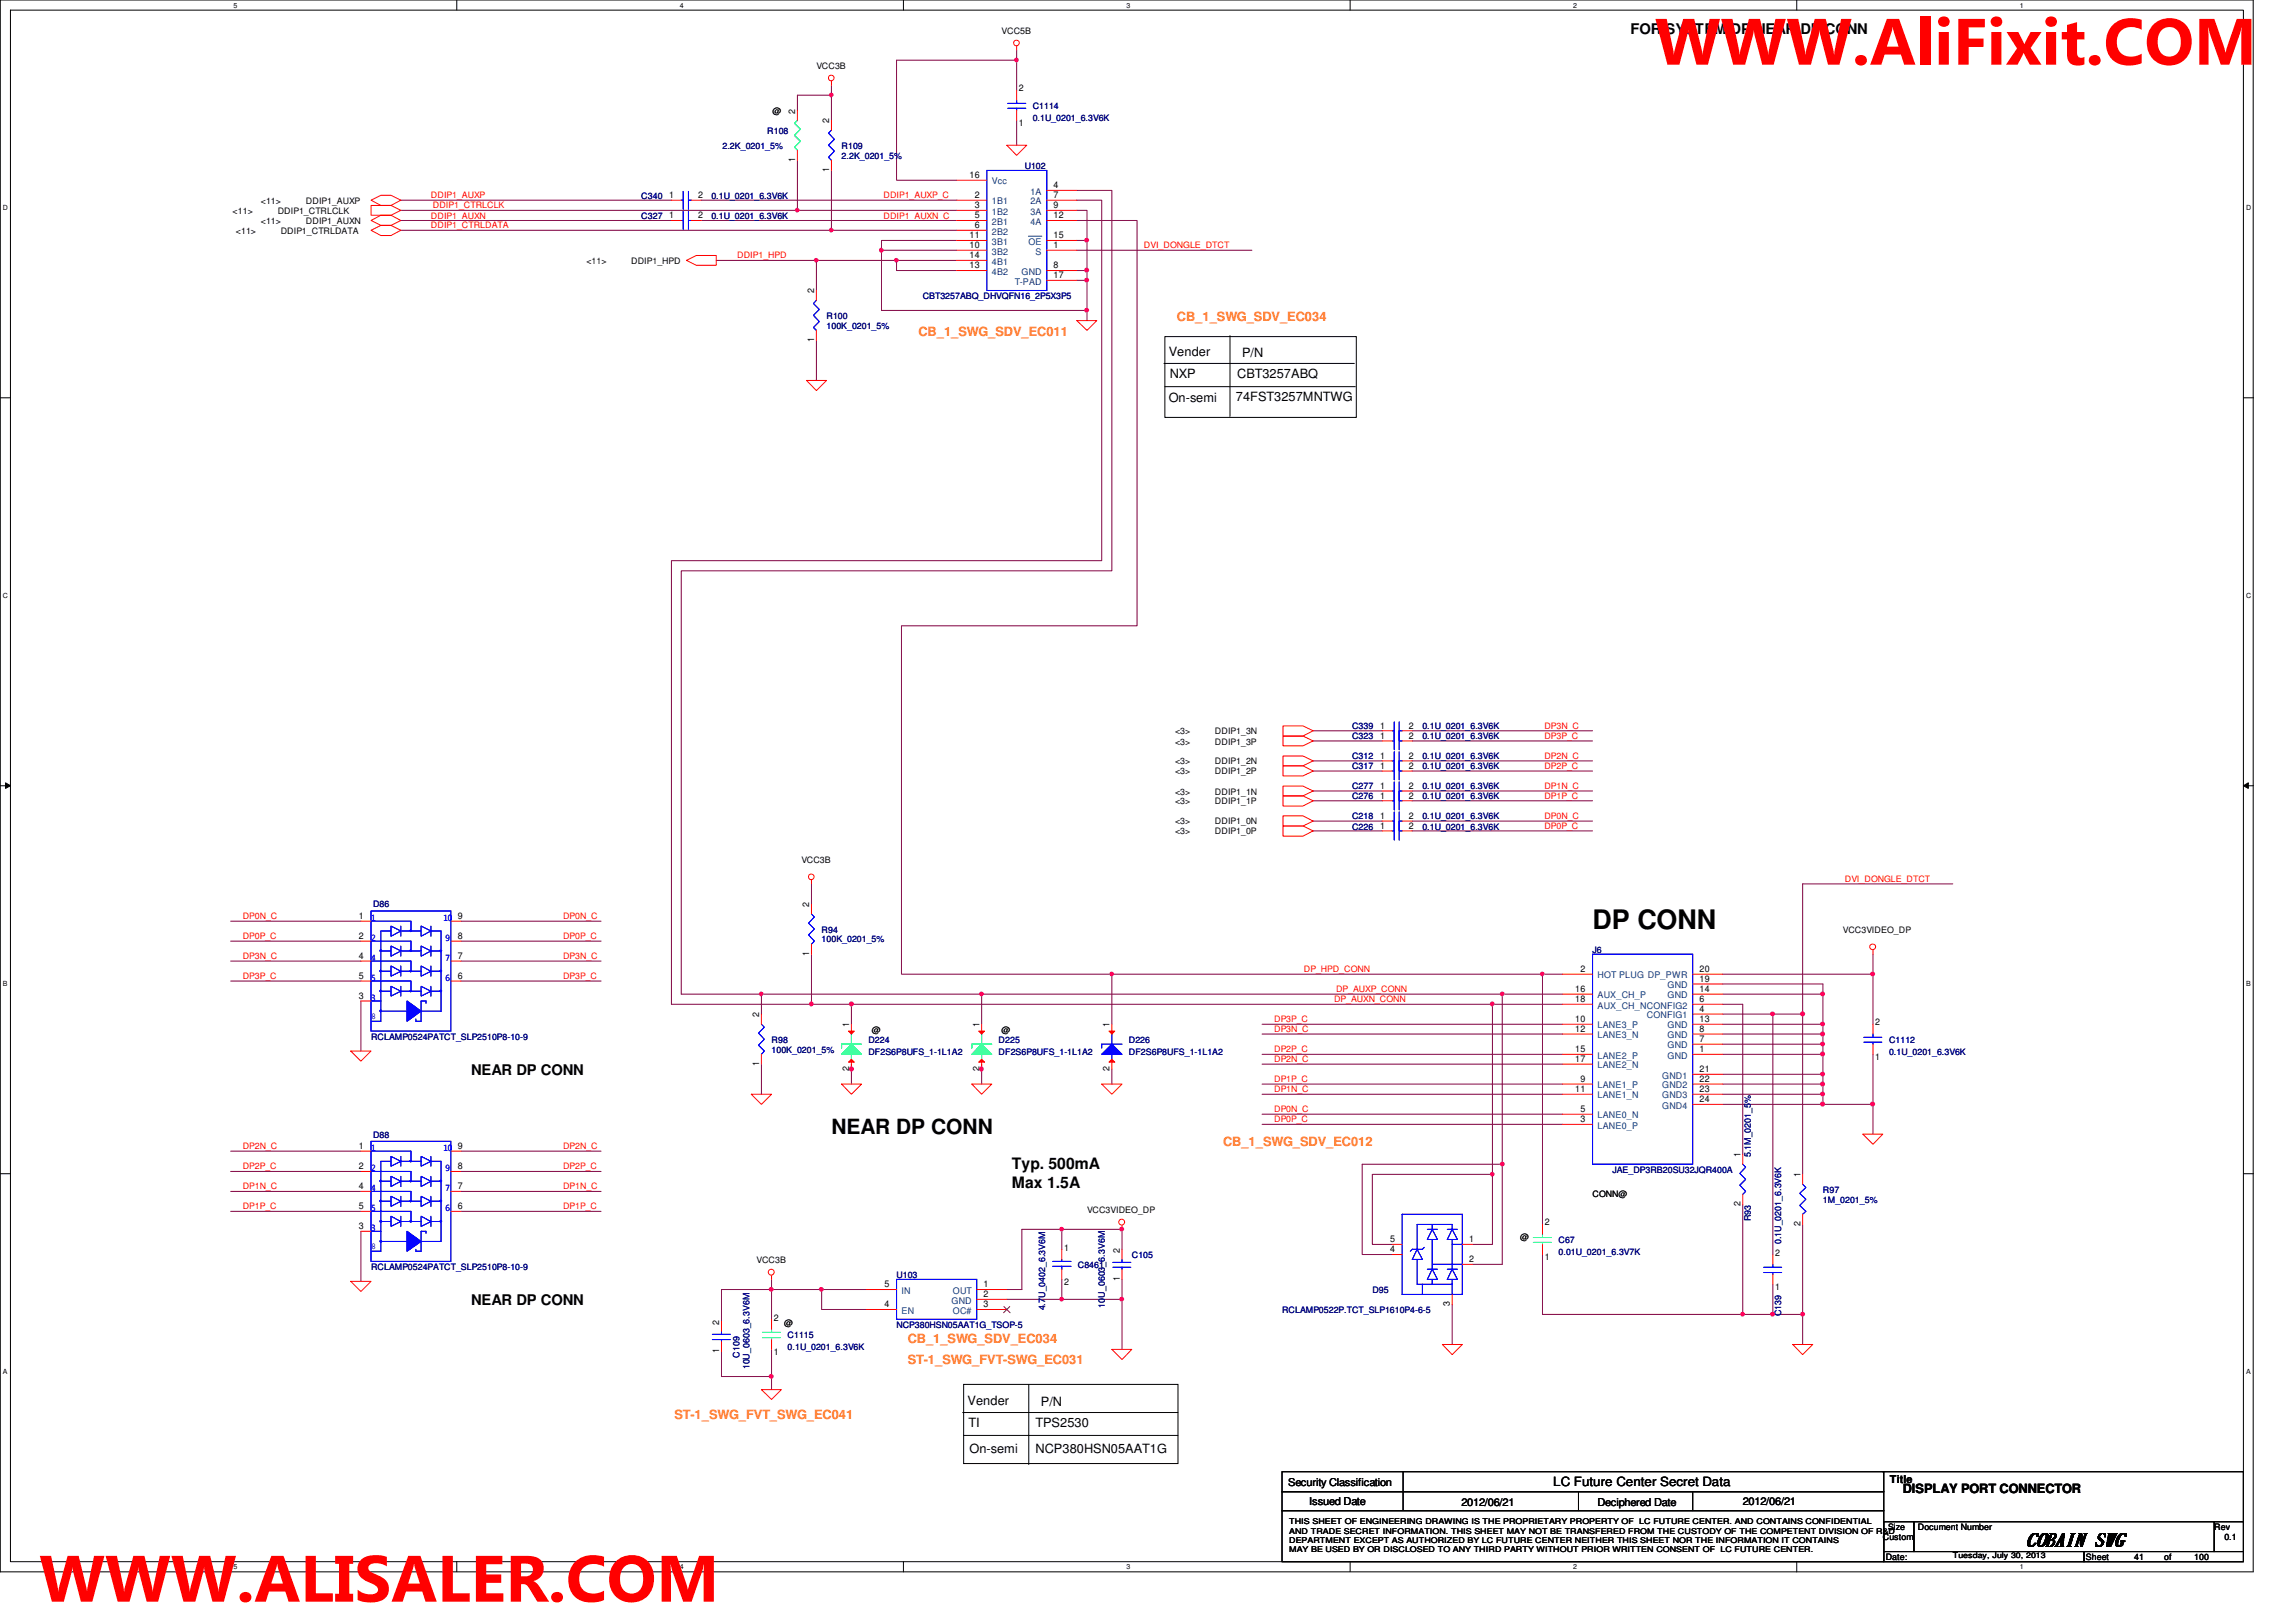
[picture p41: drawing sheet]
<svg xmlns="http://www.w3.org/2000/svg" width="297mm" height="210mm" viewBox="0 0 297 210" stroke-linecap="round" stroke-linejoin="round" font-family="sans-serif">
<defs><g id="words">
<g font-size="8.5" fill="#f00">
<text x="214.1" y="8.4">WWW.AliFixit.COM</text>
<text x="5.1" y="207.3">WWW.ALISALER.COM</text>
</g>
<text font-size="3.5" x="206" y="120.2">DP CONN</text>
<text font-size="2.7" x="107.6" y="146.7">NEAR DP CONN</text>
<text font-size="2.4" x="262.1" y="200">COBAIN SWG</text>
<g font-size="2">
<text x="130.9" y="151.3">Typ. 500mA</text>
<text x="130.9" y="153.8">Max 1.5A</text>
</g>
<g font-size="1.9">
<text x="210.9" y="4.4">FOR SYSTEM DP NEAR DP CONN</text>
<text x="61" y="139.1">NEAR DP CONN</text>
<text x="61" y="168.9">NEAR DP CONN</text>
</g>
<g font-size="1.7" fill="#ff8000">
<text x="152.3" y="41.6">CB_1_SWG_SDV_EC034</text>
<text x="118.8" y="43.5">CB_1_SWG_SDV_EC011</text>
<text x="158.2" y="148.3">CB_1_SWG_SDV_EC012</text>
<text x="117.4" y="173.8">CB_1_SWG_SDV_EC034</text>
<text x="117.4" y="176.5">ST-1_SWG_FVT-SWG_EC031</text>
<text x="87.2" y="183.7">ST-1_SWG_FVT_SWG_EC041</text>
</g>
<g font-size="1.7">
<text x="151.2" y="46.1">Vender</text>
<text x="160.7" y="46.2">P/N</text>
<text x="151.2" y="52">On-semi</text>
<text x="151.3" y="48.9">NXP</text>
<text x="159.9" y="51.9">74FST3257MNTWG</text>
<text x="160.1" y="48.9">CBT3257ABQ</text>
<text x="125.2" y="181.8">Vender</text>
<text x="125.3" y="184.7">TI</text>
<text x="134" y="184.7">TPS2530</text>
<text x="134.7" y="181.9">P/N</text>
<text x="125.4" y="188">On-semi</text>
<text x="134" y="188">NCP380HSN05AAT1G</text>
<text x="201" y="192.3">LC Future Center Secret Data</text>
<text x="246.2" y="193.3">DISPLAY PORT CONNECTOR</text>
</g>
<g font-size="1.4">
<text x="244.5" y="191.9">Title</text>
<text x="166.7" y="192.3">Security Classification</text>
<text x="169.4" y="194.7">Issued Date</text>
<text x="189.1" y="194.9">2012/06/21</text>
<text x="206.7" y="194.9">Deciphered Date</text>
<text x="225.5" y="194.7">2012/06/21</text>
</g>
<g font-size="1.2">
<text x="131.8" y="11.8">2</text>
<text x="102.9" y="14.7" transform="rotate(-90 102.9 14.7)">2</text>
<text x="107.3" y="16" transform="rotate(-90 107.3 16)">2</text>
<text x="131.8" y="16.3">1</text>
<text x="102.9" y="21" transform="rotate(-90 102.9 21)">1</text>
<text x="107.3" y="22.3" transform="rotate(-90 107.3 22.3)">1</text>
<text x="125.4" y="23">16</text>
<text x="86.6" y="25.6">1</text>
<text x="86.6" y="28.2">1</text>
<text x="90.3" y="25.6">2</text>
<text x="90.3" y="28.2">2</text>
<text x="126.1" y="25.6">2</text>
<text x="126.1" y="26.9">3</text>
<text x="126.1" y="28.2">5</text>
<text x="126.1" y="29.5">6</text>
<text x="136.3" y="24.3">4</text>
<text x="136.3" y="25.6">7</text>
<text x="136.3" y="26.9">9</text>
<text x="136.3" y="28.2">12</text>
<text x="125.4" y="32.1">10</text>
<text x="125.4" y="30.8">11</text>
<text x="125.4" y="34.7">13</text>
<text x="125.4" y="33.4">14</text>
<text x="136.3" y="30.8">15</text>
<text x="136.3" y="32.1">1</text>
<text x="136.3" y="34.7">8</text>
<text x="136.3" y="36">17</text>
<text x="105.3" y="38" transform="rotate(-90 105.3 38)">2</text>
<text x="105.3" y="44.3" transform="rotate(-90 105.3 44.3)">1</text>
<text x="178.6" y="94.3">1</text>
<text x="178.6" y="95.6">1</text>
<text x="182.3" y="94.3">2</text>
<text x="182.3" y="95.6">2</text>
<text x="178.6" y="99.5">1</text>
<text x="178.6" y="98.2">1</text>
<text x="182.3" y="99.5">2</text>
<text x="182.3" y="98.2">2</text>
<text x="178.6" y="102.1">1</text>
<text x="178.6" y="103.3">1</text>
<text x="178.6" y="107.2">1</text>
<text x="178.6" y="106">1</text>
<text x="182.3" y="102.1">2</text>
<text x="182.3" y="103.3">2</text>
<text x="182.3" y="107.2">2</text>
<text x="182.3" y="106">2</text>
<text x="46.4" y="118.9">1</text>
<text x="59.2" y="118.9">9</text>
<text x="104.7" y="117.4" transform="rotate(-90 104.7 117.4)">2</text>
<text x="46.4" y="124.1">4</text>
<text x="46.4" y="121.5">2</text>
<text x="59.2" y="124.1">7</text>
<text x="59.2" y="121.5">8</text>
<text x="104.7" y="123.7" transform="rotate(-90 104.7 123.7)">1</text>
<text x="204.5" y="125.8">2</text>
<text x="219.9" y="125.8">20</text>
<text x="46.4" y="126.7">5</text>
<text x="46.4" y="129.2">3</text>
<text x="59.2" y="126.7">6</text>
<text x="98.2" y="131.7" transform="rotate(-90 98.2 131.7)">2</text>
<text x="203.8" y="129.7">18</text>
<text x="203.8" y="128.4">16</text>
<text x="219.9" y="127">19</text>
<text x="219.9" y="128.4">14</text>
<text x="219.9" y="129.7">6</text>
<text x="219.9" y="130.9">4</text>
<text x="98.2" y="138" transform="rotate(-90 98.2 138)">1</text>
<text x="109.9" y="132.9" transform="rotate(-90 109.9 132.9)">1</text>
<text x="126.7" y="132.9" transform="rotate(-90 126.7 132.9)">1</text>
<text x="143.5" y="132.9" transform="rotate(-90 143.5 132.9)">1</text>
<text x="203.8" y="137.4">17</text>
<text x="203.8" y="136.1">15</text>
<text x="203.8" y="133.5">12</text>
<text x="203.8" y="132.2">10</text>
<text x="219.9" y="132.2">13</text>
<text x="219.9" y="133.5">8</text>
<text x="219.9" y="134.8">7</text>
<text x="219.9" y="136.1">1</text>
<text x="242.6" y="137.1">1</text>
<text x="242.6" y="132.7">2</text>
<text x="109.9" y="138.6" transform="rotate(-90 109.9 138.6)">2</text>
<text x="126.7" y="138.6" transform="rotate(-90 126.7 138.6)">2</text>
<text x="143.5" y="138.6" transform="rotate(-90 143.5 138.6)">2</text>
<text x="203.8" y="141.3">11</text>
<text x="204.5" y="140">9</text>
<text x="204.5" y="143.9">5</text>
<text x="219.9" y="142.6">24</text>
<text x="219.9" y="141.3">23</text>
<text x="219.9" y="140">22</text>
<text x="219.9" y="138.7">21</text>
<text x="46.4" y="148.7">1</text>
<text x="59.2" y="148.7">9</text>
<text x="204.5" y="145.2">3</text>
<text x="225.2" y="149.8" transform="rotate(-90 225.2 149.8)">1</text>
<text x="46.4" y="153.9">4</text>
<text x="46.4" y="151.3">2</text>
<text x="59.2" y="153.9">7</text>
<text x="59.2" y="151.3">8</text>
<text x="232.9" y="152.4" transform="rotate(-90 232.9 152.4)">1</text>
<text x="46.4" y="156.5">5</text>
<text x="46.4" y="159">3</text>
<text x="59.2" y="156.5">6</text>
<text x="137.7" y="161.8">1</text>
<text x="179.8" y="160.7">5</text>
<text x="190.1" y="160.7">1</text>
<text x="199.9" y="158.6">2</text>
<text x="225.2" y="156.1" transform="rotate(-90 225.2 156.1)">2</text>
<text x="232.9" y="158.7" transform="rotate(-90 232.9 158.7)">2</text>
<text x="114.4" y="166.6">5</text>
<text x="127.3" y="167.9">2</text>
<text x="127.3" y="166.6">1</text>
<text x="137.7" y="166.2">2</text>
<text x="144.9" y="165.8" transform="rotate(-90 144.9 165.8)">1</text>
<text x="144.9" y="162.1" transform="rotate(-90 144.9 162.1)">2</text>
<text x="179.8" y="162.1">4</text>
<text x="190.1" y="163.3">2</text>
<text x="199.9" y="163">1</text>
<text x="229.7" y="166.9">1</text>
<text x="229.7" y="162.5">2</text>
<text x="93" y="171.4" transform="rotate(-90 93 171.4)">2</text>
<text x="100.1" y="170.9">2</text>
<text x="114.4" y="169.2">4</text>
<text x="127.3" y="169.2">3</text>
<text x="187.6" y="169" transform="rotate(-90 187.6 169)">3</text>
<text x="93" y="175.1" transform="rotate(-90 93 175.1)">1</text>
<text x="100.1" y="175.3">1</text>
</g>
<g font-size="1.2" fill="#004080">
<text x="128.3" y="23.9">Vcc</text>
<text x="128.3" y="26.5">1B1</text>
<text x="128.3" y="27.8">1B2</text>
<text x="128.3" y="29.1">2B1</text>
<text x="133.3" y="25.2">1A</text>
<text x="133.3" y="26.5">2A</text>
<text x="133.3" y="27.8">3A</text>
<text x="133.3" y="29.1">4A</text>
<text x="128.3" y="30.4">2B2</text>
<text x="128.3" y="32.9">3B2</text>
<text x="128.3" y="31.7">3B1</text>
<text x="128.3" y="35.6">4B2</text>
<text x="128.3" y="34.2">4B1</text>
<text x="132.2" y="35.6">GND</text>
<text x="133.1" y="31.7">OE</text>
<text x="134" y="32.9">S</text>
<text x="131.3" y="36.8">T-PAD</text>
<text x="206.7" y="130.5">AUX_CH_NCONFIG2</text>
<text x="206.7" y="129.2">AUX_CH_P</text>
<text x="206.7" y="126.6">HOT PLUG DP_PWR</text>
<text x="213.1" y="131.8">CONFIG1</text>
<text x="215.7" y="127.9">GND</text>
<text x="215.7" y="129.2">GND</text>
<text x="206.7" y="137">LANE2_P</text>
<text x="206.7" y="134.4">LANE3_N</text>
<text x="206.7" y="133.1">LANE3_P</text>
<text x="215.7" y="133.1">GND</text>
<text x="215.7" y="134.4">GND</text>
<text x="215.7" y="135.7">GND</text>
<text x="215.7" y="137">GND</text>
<text x="206.7" y="138.3">LANE2_N</text>
<text x="206.7" y="142.2">LANE1_N</text>
<text x="206.7" y="140.8">LANE1_P</text>
<text x="215" y="143.5">GND4</text>
<text x="215" y="142.2">GND3</text>
<text x="215" y="140.8">GND2</text>
<text x="215" y="139.6">GND1</text>
<text x="206.7" y="144.7">LANE0_N</text>
<text x="206.7" y="146">LANE0_P</text>
<text x="116.6" y="167.4">IN</text>
<text x="123.3" y="167.4">OUT</text>
<text x="116.6" y="170">EN</text>
<text x="123.1" y="168.7">GND</text>
<text x="123.3" y="170">OC#</text>
</g>
<g font-size="1.1">
<text x="129.6" y="4.4">VCC5B</text>
<text x="105.6" y="8.9">VCC3B</text>
<text x="99.9" y="14.7">@</text>
<text x="30.1" y="27.7">&lt;11&gt;</text>
<text x="33.7" y="26.4">&lt;11&gt;</text>
<text x="33.7" y="29">&lt;11&gt;</text>
<text x="35.9" y="27.7">DDIP1_CTRLCLK</text>
<text x="39.6" y="26.4">DDIP1_AUXP</text>
<text x="39.6" y="29">DDIP1_AUXN</text>
<text x="30.5" y="30.3">&lt;11&gt;</text>
<text x="36.3" y="30.3">DDIP1_CTRLDATA</text>
<text x="75.9" y="34.2">&lt;11&gt;</text>
<text x="81.7" y="34.2">DDIP1_HPD</text>
<text x="152" y="95">&lt;3&gt;</text>
<text x="157.2" y="95">DDIP1_3N</text>
<text x="152" y="96.4">&lt;3&gt;</text>
<text x="152" y="100.2">&lt;3&gt;</text>
<text x="152" y="98.9">&lt;3&gt;</text>
<text x="157.2" y="96.4">DDIP1_3P</text>
<text x="157.2" y="100.2">DDIP1_2P</text>
<text x="157.2" y="98.9">DDIP1_2N</text>
<text x="152" y="104.1">&lt;3&gt;</text>
<text x="152" y="102.8">&lt;3&gt;</text>
<text x="152" y="108">&lt;3&gt;</text>
<text x="152" y="106.7">&lt;3&gt;</text>
<text x="157.2" y="104.1">DDIP1_1P</text>
<text x="157.2" y="102.8">DDIP1_1N</text>
<text x="157.2" y="108">DDIP1_0P</text>
<text x="157.2" y="106.7">DDIP1_0N</text>
<text x="103.7" y="111.6">VCC3B</text>
<text x="238.4" y="120.7">VCC3VIDEO_DP</text>
<text x="112.8" y="133.6">@</text>
<text x="129.6" y="133.6">@</text>
<text x="206" y="154.9">CONN@</text>
<text x="140.6" y="157">VCC3VIDEO_DP</text>
<text x="196.7" y="160.4">@</text>
<text x="97.9" y="163.4">VCC3B</text>
<text x="101.5" y="171.6">@</text>
<text x="243.6" y="199.3">Custom</text>
<text x="244" y="201.9">Date:</text>
<text x="244.3" y="198">Size</text>
<text x="248.1" y="198">Document Number</text>
<text x="269.9" y="201.9">Sheet</text>
<text x="276.1" y="201.9">41</text>
<text x="280" y="201.9">of</text>
<text x="283.9" y="201.9">100</text>
<text x="286.5" y="198">Rev</text>
<text x="287.8" y="199.3">0.1</text>
</g>
<g font-size="1.1" fill="#000080">
<text x="99.3" y="17.3">R108</text>
<text x="133.6" y="14.1">C1114</text>
<text x="133.6" y="15.6">0.1U_0201_6.3V6K</text>
<text x="93.5" y="19.3">2.2K_0201_5%</text>
<text x="108.9" y="19.3">R109</text>
<text x="108.9" y="20.5">2.2K_0201_5%</text>
<text x="132.6" y="21.8">U102</text>
<text x="83" y="25.7">C340</text>
<text x="83" y="28.3">C327</text>
<text x="92" y="25.7">0.1U_0201_6.3V6K</text>
<text x="92" y="28.3">0.1U_0201_6.3V6K</text>
<text x="106.9" y="41.3">R100</text>
<text x="119.4" y="38.7">CBT3257ABQ_DHVQFN16_2P5X3P5</text>
<text x="106.9" y="42.6">100K_0201_5%</text>
<text x="174.9" y="94.4">C339</text>
<text x="174.9" y="95.7">C323</text>
<text x="184" y="94.4">0.1U_0201_6.3V6K</text>
<text x="184" y="95.7">0.1U_0201_6.3V6K</text>
<text x="174.9" y="99.6">C317</text>
<text x="174.9" y="98.3">C312</text>
<text x="184" y="99.6">0.1U_0201_6.3V6K</text>
<text x="184" y="98.3">0.1U_0201_6.3V6K</text>
<text x="174.9" y="102.2">C277</text>
<text x="174.9" y="103.5">C276</text>
<text x="174.9" y="107.4">C226</text>
<text x="174.9" y="106">C218</text>
<text x="184" y="102.2">0.1U_0201_6.3V6K</text>
<text x="184" y="103.5">0.1U_0201_6.3V6K</text>
<text x="184" y="107.4">0.1U_0201_6.3V6K</text>
<text x="184" y="106">0.1U_0201_6.3V6K</text>
<text x="48.3" y="117.4">D86</text>
<text x="106.3" y="120.7">R94</text>
<text x="106.3" y="122">100K_0201_5%</text>
<text x="206" y="123.3">J6</text>
<text x="48" y="134.5">RCLAMP0524PATCT_SLP2510P8-10-9</text>
<text x="99.8" y="134.9">R98</text>
<text x="99.8" y="136.2">100K_0201_5%</text>
<text x="112.3" y="134.9">D224</text>
<text x="112.3" y="136.5">DF2S6P8UFS_1-1L1A2</text>
<text x="129.2" y="134.9">D225</text>
<text x="129.2" y="136.5">DF2S6P8UFS_1-1L1A2</text>
<text x="146" y="134.9">D226</text>
<text x="146" y="136.5">DF2S6P8UFS_1-1L1A2</text>
<text x="244.4" y="134.9">C1112</text>
<text x="244.4" y="136.5">0.1U_0201_6.3V6K</text>
<text x="48.3" y="147.2">D88</text>
<text x="226.5" y="149.8" transform="rotate(-90 226.5 149.8)">5.1M_0201_5%</text>
<text x="208.6" y="151.8">JAE_DP3RB20SU32JQR400A</text>
<text x="235.8" y="154.3">R97</text>
<text x="235.8" y="155.7">1M_0201_5%</text>
<text x="201.6" y="160.8">C67</text>
<text x="226.5" y="158.1" transform="rotate(-90 226.5 158.1)">R93</text>
<text x="230.4" y="161" transform="rotate(-90 230.4 161)">0.1U_0201_6.3V6K</text>
<text x="48" y="164.3">RCLAMP0524PATCT_SLP2510P8-10-9</text>
<text x="116" y="165.4">U103</text>
<text x="139.4" y="164.1">C8461</text>
<text x="146.4" y="162.8">C105</text>
<text x="177.5" y="167.3">D95</text>
<text x="201.6" y="162.4">0.01U_0201_6.3V7K</text>
<text x="101.9" y="173.1">C1115</text>
<text x="116" y="171.8">NCP380HSN05AAT1G_TSOP-5</text>
<text x="135.2" y="169.6" transform="rotate(-90 135.2 169.6)">4.7U_0402_6.3V6M</text>
<text x="143" y="169.2" transform="rotate(-90 143 169.2)">10U_0603_6.3V6M</text>
<text x="165.9" y="169.9">RCLAMP0522P.TCT_SLP1610P4-6-5</text>
<text x="230.4" y="170.3" transform="rotate(-90 230.4 170.3)">C139</text>
<text x="95.7" y="175.7" transform="rotate(-90 95.7 175.7)">C109</text>
<text x="97" y="177.2" transform="rotate(-90 97 177.2)">10U_0603_6.3V6M</text>
<text x="101.9" y="174.7">0.1U_0201_6.3V6K</text>
</g>
<g font-size="1.1" fill="#f00">
<text x="55.7" y="25.7">DDIP1_AUXP</text>
<text x="55.7" y="28.3">DDIP1_AUXN</text>
<text x="55.7" y="29.5">DDIP1_CTRLDATA</text>
<text x="56" y="27">DDIP1_CTRLCLK</text>
<text x="114.3" y="25.7">DDIP1_AUXP_C</text>
<text x="114.3" y="28.3">DDIP1_AUXN_C</text>
<text x="95.4" y="33.4">DDIP1_HPD</text>
<text x="148" y="32.1">DVI_DONGLE_DTCT</text>
<text x="199.8" y="94.3">DP3N_C</text>
<text x="199.8" y="95.6">DP3P_C</text>
<text x="199.8" y="98.2">DP2N_C</text>
<text x="199.8" y="99.5">DP2P_C</text>
<text x="199.8" y="102.1">DP1N_C</text>
<text x="199.8" y="103.4">DP1P_C</text>
<text x="199.8" y="106">DP0N_C</text>
<text x="199.8" y="107.3">DP0P_C</text>
<text x="31.4" y="119">DP0N_C</text>
<text x="72.9" y="119">DP0N_C</text>
<text x="238.7" y="114.1">DVI_DONGLE_DTCT</text>
<text x="31.4" y="124.1">DP3N_C</text>
<text x="31.4" y="121.5">DP0P_C</text>
<text x="72.9" y="124.1">DP3N_C</text>
<text x="72.9" y="121.5">DP0P_C</text>
<text x="168.7" y="125.8">DP_HPD_CONN</text>
<text x="31.4" y="126.7">DP3P_C</text>
<text x="72.9" y="126.7">DP3P_C</text>
<text x="172.6" y="129.7">DP_AUXN_CONN</text>
<text x="172.8" y="128.4">DP_AUXP_CONN</text>
<text x="164.8" y="136.2">DP2P_C</text>
<text x="164.8" y="137.5">DP2N_C</text>
<text x="164.8" y="133.6">DP3N_C</text>
<text x="164.8" y="132.3">DP3P_C</text>
<text x="164.8" y="143.9">DP0N_C</text>
<text x="164.8" y="140">DP1P_C</text>
<text x="164.8" y="141.4">DP1N_C</text>
<text x="31.4" y="148.7">DP2N_C</text>
<text x="72.9" y="148.7">DP2N_C</text>
<text x="164.8" y="145.2">DP0P_C</text>
<text x="31.4" y="153.9">DP1N_C</text>
<text x="31.4" y="151.3">DP2P_C</text>
<text x="72.9" y="153.9">DP1N_C</text>
<text x="72.9" y="151.3">DP2P_C</text>
<text x="31.4" y="156.5">DP1P_C</text>
<text x="72.9" y="156.5">DP1P_C</text>
</g>
<g font-size="1.1" fill="#00f">
<text x="48" y="119.2">1</text>
<text x="57.4" y="119.2">10</text>
<text x="48" y="124.3">4</text>
<text x="48" y="121.8">2</text>
<text x="57.7" y="124.3">7</text>
<text x="57.7" y="121.8">9</text>
<text x="48" y="131.8">8</text>
<text x="48" y="127">5</text>
<text x="48" y="129.5">3</text>
<text x="57.7" y="127">6</text>
<text x="48" y="149">1</text>
<text x="57.4" y="149">10</text>
<text x="48" y="154.1">4</text>
<text x="48" y="151.6">2</text>
<text x="57.7" y="154.1">7</text>
<text x="57.7" y="151.6">9</text>
<text x="48" y="161.6">8</text>
<text x="48" y="156.7">5</text>
<text x="48" y="159.3">3</text>
<text x="57.7" y="156.7">6</text>
</g>
<g font-size="1">
<text x="166.8" y="197.3">THIS SHEET OF ENGINEERING DRAWING IS THE PROPRIETARY PROPERTY OF LC FUTURE CENTER. AND CONTAINS CONFIDENTIAL</text>
<text x="166.8" y="198.5">AND TRADE SECRET INFORMATION. THIS SHEET MAY NOT BE TRANSFERED FROM THE CUSTODY OF THE COMPETENT DIVISION OF R&amp;D</text>
<text x="166.8" y="199.6">DEPARTMENT EXCEPT AS AUTHORIZED BY LC FUTURE CENTER NEITHER THIS SHEET NOR THE INFORMATION IT CONTAINS</text>
<text x="166.8" y="200.8">MAY BE USED BY OR DISCLOSED TO ANY THIRD PARTY WITHOUT PRIOR WRITTEN CONSENT OF LC FUTURE CENTER.</text>
<text x="252.6" y="201.7">Tuesday, July 30, 2013</text>
</g>
<g font-size=".9">
<text x="30.2" y="1">5</text>
<text x="88" y="1">4</text>
<text x="145.8" y="1">3</text>
<text x="203.5" y="1">2</text>
<text x="261.3" y="1">1</text>
<text x=".4" y="27.2">D</text>
<text x="290.6" y="27.2">D</text>
<text x=".4" y="77.3">C</text>
<text x="290.6" y="77.3">C</text>
<text x=".4" y="127.6">B</text>
<text x="290.6" y="127.6">B</text>
<text x=".4" y="177.8">A</text>
<text x="290.6" y="177.8">A</text>
<text x="30.2" y="203.1">5</text>
<text x="88" y="203.1">4</text>
<text x="145.8" y="203.1">3</text>
<text x="203.5" y="203.1">2</text>
<text x="261.3" y="203.1">1</text>
</g>
</g></defs>
<path d="M0 0h291.5v203.4h-291.5zM1.4 1.3h288.8v200.8h-288.8z" fill="none" stroke="#000" stroke-width=".13"/>
<g fill="#fff">
<path d="M30.2 .2h.5v1h-.5z"/>
<path d="M30.2 202.3h.5v1h-.5z"/>
</g>
<path d="M59.1 0v1.3M59.1 202.1v1.3" fill="none" stroke="#000" stroke-width=".13"/>
<g fill="#fff">
<path d="M88 .2h.5v1h-.5z"/>
<path d="M88 202.3h.5v1h-.5z"/>
</g>
<path d="M116.9 0v1.3M116.9 202.1v1.3" fill="none" stroke="#000" stroke-width=".13"/>
<g fill="#fff">
<path d="M145.7 .2h.6v1h-.6z"/>
<path d="M145.7 202.3h.6v1h-.6z"/>
</g>
<path d="M174.7 0v1.3M174.7 202.1v1.3" fill="none" stroke="#000" stroke-width=".13"/>
<g fill="#fff">
<path d="M203.5 .2h.5v1h-.5z"/>
<path d="M203.5 202.3h.5v1h-.5z"/>
</g>
<path d="M232.4 0v1.3M232.4 202.1v1.3" fill="none" stroke="#000" stroke-width=".13"/>
<g fill="#fff">
<path d="M261.3 .2h.5v1h-.5z"/>
<path d="M261.3 202.3h.5v1h-.5z"/>
<path d="M.4 26.4h.6v1h-.6z"/>
<path d="M290.6 26.4h.6v1h-.6z"/>
<path d="M.4 76.5h.6v1.1h-.6z"/>
<path d="M290.6 76.5h.6v1.1h-.6z"/>
</g>
<path d="M0 51.5h1.4M290.2 51.5h1.3" fill="none" stroke="#000" stroke-width=".13"/>
<g fill="#fff">
<path d="M.4 126.7h.6v1.1h-.6z"/>
<path d="M290.6 126.7h.6v1.1h-.6z"/>
</g>
<path d="M0 101.7h1.4M.7 101.3l.7 .4-.7 .3zM290.2 101.7h1.3M290.2 101.7l.7-.4v.7z" fill="none" stroke="#000" stroke-width=".13"/>
<path d="M.7 101.3l.7 .4-.7 .3zM290.2 101.7l.7-.4v.7z" fill="#000"/>
<g fill="#fff">
<path d="M.4 177h.5v1h-.5z"/>
<path d="M290.6 177h.5v1h-.5z"/>
</g>
<path d="M150.6 47h24.6M150.7 43.6h24.8v10.4h-24.8zM150.7 50h24.6M159.1 43.4v10.5M0 151.9h1.4M290.2 151.9h1.3M124.7 179.2h27.7v10.2h-27.7zM133.1 179.2v10.3M124.5 182.8h27.9M124.7 185.8h27.7" fill="none" stroke="#000" stroke-width=".13"/>
<path d="M199.6 126.1h2.5" fill="none" stroke="#800040" stroke-width=".13"/>
<path d="M199.4 125.9h.3l.1 .1-.1 .2-.2 .1-.1-.1z" fill-rule="evenodd" fill="#f0f"/>
<path d="M199.4 125.9h.3l.1 .1-.1 .2-.2 .1-.1-.1z" fill="none" stroke="#f0f" stroke-width=".13"/>
<path d="M105 114.4v2.6M88.1 128.7h10.4v2.5M98.5 137.7v3.9M105 123.5v6.5h-18.1M143.8 126.1h55.8M193.1 130h9M194.3 128.7h7.8M199.6 162.3v7.8" fill="none" stroke="#800040" stroke-width=".13"/>
<path d="M143.6 125.9h.4l.1 .1-.1 .2-.2 .1-.2-.1z" fill-rule="evenodd" fill="#f0f"/>
<path d="M143.6 125.9h.4l.1 .1-.1 .2-.2 .1-.2-.1z" fill="none" stroke="#f0f" stroke-width=".13"/>
<path d="M127 128.7h67.3M199.6 126.1v32.4M193.1 152h-15.6v9h2.6M187.9 168.8v5.2" fill="none" stroke="#800040" stroke-width=".13"/>
<path d="M192.9 151.8h.3l.1 .1-.1 .2-.2 .1-.1-.1z" fill-rule="evenodd" fill="#f0f"/>
<path d="M192.9 151.8h.3l.1 .1-.1 .2-.2 .1-.1-.1z" fill="none" stroke="#f0f" stroke-width=".13"/>
<path d="M193.1 152v9h-2.6M194.3 150.7h-18.1v11.6h3.9" fill="none" stroke="#800040" stroke-width=".13"/>
<circle cx="194.4" cy="150.6" r=".25" fill="#f0f"/>
<circle cx="194.4" cy="150.6" r=".25" fill="none" stroke="#f0f" stroke-width=".13"/>
<path d="M163.3 136.4h38.8M163.3 137.7h38.8M163.3 133.8h38.8M163.3 132.5h38.8M193.1 130v22M163.3 144.2h38.8M163.3 145.5h38.8M163.3 140.3h38.8M163.3 141.6h38.8M194.3 150.7v12.9h-3.8" fill="none" stroke="#800040" stroke-width=".13"/>
<path d="M192.9 129.7h.1l.3 .1-.1 .3-.2 .1-.1-.1z" fill-rule="evenodd" fill="#f0f"/>
<path d="M192.9 129.7h.1l.3 .1-.1 .3-.2 .1-.1-.1z" fill="none" stroke="#f0f" stroke-width=".13"/>
<path d="M194.3 128.7v22" fill="none" stroke="#800040" stroke-width=".13"/>
<circle cx="194.4" cy="128.6" r=".25" fill="#f0f"/>
<circle cx="194.4" cy="128.6" r=".25" fill="none" stroke="#f0f" stroke-width=".13"/>
<path d="M169.9 94.6h8.9M169.9 95.9h8.9M169.9 99.8h8.9M169.9 98.5h8.9M169.9 103.6h8.9M169.9 102.4h8.9M169.9 107.5h8.9M169.9 106.3h8.9M193.1 130h-83v2.5" fill="none" stroke="#800040" stroke-width=".13"/>
<circle cx="110.1" cy="129.9" r=".26" fill="#f0f"/>
<circle cx="110.1" cy="129.9" r=".26" fill="none" stroke="#f0f" stroke-width=".13"/>
<path d="M110.1 138.3v2" fill="none" stroke="#800040" stroke-width=".13"/>
<circle cx="110.1" cy="138.3" r=".26" fill="#f0f"/>
<circle cx="110.1" cy="138.3" r=".26" fill="none" stroke="#f0f" stroke-width=".13"/>
<path d="M105 130h5.1" fill="none" stroke="#800040" stroke-width=".13"/>
<path d="M104.8 129.7h.1l.3 .1-.1 .3-.2 .1-.1-.1z" fill-rule="evenodd" fill="#f0f"/>
<path d="M104.8 129.7h.1l.3 .1-.1 .3-.2 .1-.1-.1z" fill="none" stroke="#f0f" stroke-width=".13"/>
<path d="M127 138.3v2" fill="none" stroke="#800040" stroke-width=".13"/>
<path d="M126.8 138.2l.2-.1 .2 .1-.1 .3-.1 .1-.2-.1z" fill-rule="evenodd" fill="#f0f"/>
<path d="M126.8 138.2l.2-.1 .2 .1-.1 .3-.1 .1-.2-.1z" fill="none" stroke="#f0f" stroke-width=".13"/>
<path d="M127 128.7v3.8" fill="none" stroke="#800040" stroke-width=".13"/>
<path d="M126.8 128.5h.3l.1 .1-.1 .2-.1 .1-.2-.1z" fill-rule="evenodd" fill="#f0f"/>
<path d="M126.8 128.5h.3l.1 .1-.1 .2-.1 .1-.2-.1z" fill="none" stroke="#f0f" stroke-width=".13"/>
<path d="M98.5 128.7h28.5" fill="none" stroke="#800040" stroke-width=".13"/>
<path d="M98.3 128.5h.3l.1 .1-.1 .2-.1 .1-.2-.1z" fill-rule="evenodd" fill="#f0f"/>
<path d="M98.3 128.5h.3l.1 .1-.1 .2-.1 .1-.2-.1z" fill="none" stroke="#f0f" stroke-width=".13"/>
<path d="M139.3 25.9h3.2v46.7h-55.6v57.4M140.6 40.2v1.3M110.1 137.7v.6M127 137.7v.6M143.8 138.3v2M143.8 126.1v6.4" fill="none" stroke="#800040" stroke-width=".13"/>
<circle cx="140.6" cy="40.1" r=".25" fill="#f0f"/>
<circle cx="140.6" cy="40.1" r=".25" fill="none" stroke="#f0f" stroke-width=".13"/>
<path d="M139.3 35h1.3v1.3h-1.3" fill="none" stroke="#800040" stroke-width=".13"/>
<circle cx="140.6" cy="35" r=".26" fill="#f0f"/>
<circle cx="140.6" cy="35" r=".26" fill="none" stroke="#f0f" stroke-width=".13"/>
<path d="M139.3 28.5h7.8v52.5h-30.5v45.1h27.2M139.3 24.6h4.5v49.3h-55.7v54.8M139.3 31.1h1.3v3.9" fill="none" stroke="#800040" stroke-width=".13"/>
<circle cx="140.6" cy="31.1" r=".25" fill="#f0f"/>
<circle cx="140.6" cy="31.1" r=".25" fill="none" stroke="#f0f" stroke-width=".13"/>
<path d="M116 7.8v15.5h7.8M131.5 7.8v3.9M131.5 15.6v3.2M116 33.7h7.8M139.3 32.4h22.7" fill="none" stroke="#800040" stroke-width=".13"/>
<path d="M115.8 33.5h.3l.1 .2-.1 .1-.2 .1-.1-.1z" fill-rule="evenodd" fill="#f0f"/>
<path d="M115.8 33.5h.3l.1 .2-.1 .1-.2 .1-.1-.1z" fill="none" stroke="#f0f" stroke-width=".13"/>
<path d="M105.6 33.7h10.4v1.3h7.8" fill="none" stroke="#800040" stroke-width=".13"/>
<path d="M105.4 33.5h.4v.2v.1l-.2 .1-.2-.1z" fill-rule="evenodd" fill="#f0f"/>
<path d="M105.4 33.5h.4v.2v.1l-.2 .1-.2-.1z" fill="none" stroke="#f0f" stroke-width=".13"/>
<path d="M92.7 33.7h12.9v3.9M105.6 44.1v5.1M112.1 166.9h-5.8v2.6h5.8" fill="none" stroke="#800040" stroke-width=".13"/>
<circle cx="106.3" cy="166.8" r=".25" fill="#f0f"/>
<circle cx="106.3" cy="166.8" r=".25" fill="none" stroke="#f0f" stroke-width=".13"/>
<path d="M99.8 165.6v5.1" fill="none" stroke="#800040" stroke-width=".13"/>
<circle cx="99.8" cy="166.8" r=".25" fill="#f0f"/>
<circle cx="99.8" cy="166.8" r=".25" fill="none" stroke="#f0f" stroke-width=".13"/>
<path d="M99.8 178.1v1.7" fill="none" stroke="#800040" stroke-width=".13"/>
<circle cx="99.8" cy="178.1" r=".25" fill="#f0f"/>
<circle cx="99.8" cy="178.1" r=".25" fill="none" stroke="#f0f" stroke-width=".13"/>
<path d="M137.4 159.1v2.6" fill="none" stroke="#800040" stroke-width=".13"/>
<path d="M137.2 158.9h.3l.1 .1-.1 .2-.2 .1-.1-.1z" fill-rule="evenodd" fill="#f0f"/>
<path d="M137.2 158.9h.3l.1 .1-.1 .2-.2 .1-.1-.1z" fill="none" stroke="#f0f" stroke-width=".13"/>
<path d="M145.2 165.6v2.5h-7.8M145.2 161.7v-2.6h-13v7.8h-1.9" fill="none" stroke="#800040" stroke-width=".13"/>
<circle cx="145.1" cy="159.1" r=".25" fill="#f0f"/>
<circle cx="145.1" cy="159.1" r=".25" fill="none" stroke="#f0f" stroke-width=".13"/>
<path d="M137.4 165.6v2.5" fill="none" stroke="#800040" stroke-width=".13"/>
<path d="M137.2 168h.3l.1 .1-.1 .2-.2 .1-.1-.1z" fill-rule="evenodd" fill="#f0f"/>
<path d="M137.2 168h.3l.1 .1-.1 .2-.2 .1-.1-.1z" fill="none" stroke="#f0f" stroke-width=".13"/>
<path d="M145.2 168.1v6.5" fill="none" stroke="#800040" stroke-width=".13"/>
<circle cx="145.1" cy="168.1" r=".25" fill="#f0f"/>
<circle cx="145.1" cy="168.1" r=".25" fill="none" stroke="#f0f" stroke-width=".13"/>
<path d="M51.9 25.9h35M90.7 25.9h33.1M222.9 132.5h12.9M229.4 131.2h3.8M222.9 140.3h12.9M222.9 141.6h12.9v1.3" fill="none" stroke="#800040" stroke-width=".13"/>
<circle cx="235.8" cy="141.6" r=".25" fill="#f0f"/>
<circle cx="235.8" cy="141.6" r=".25" fill="none" stroke="#f0f" stroke-width=".13"/>
<path d="M222.9 126.1h19.4M235.8 142.9h6.5" fill="none" stroke="#800040" stroke-width=".13"/>
<circle cx="235.8" cy="142.9" r=".26" fill="#f0f"/>
<circle cx="235.8" cy="142.9" r=".26" fill="none" stroke="#f0f" stroke-width=".13"/>
<path d="M229.4 170.1h3.8" fill="none" stroke="#800040" stroke-width=".13"/>
<circle cx="233.2" cy="170.1" r=".25" fill="#f0f"/>
<circle cx="233.2" cy="170.1" r=".25" fill="none" stroke="#f0f" stroke-width=".13"/>
<circle cx="229.3" cy="170.1" r=".25" fill="#f0f"/>
<circle cx="229.3" cy="170.1" r=".25" fill="none" stroke="#f0f" stroke-width=".13"/>
<path d="M233.2 114.4v16.8M222.9 131.2h6.5M233.2 158.5v11.6" fill="none" stroke="#800040" stroke-width=".13"/>
<circle cx="233.2" cy="131.2" r=".25" fill="#f0f"/>
<circle cx="233.2" cy="131.2" r=".25" fill="none" stroke="#f0f" stroke-width=".13"/>
<path d="M233.2 114.4h19.4M222.9 142.9h12.9M235.8 140.3v1.3M233.2 170.1v3.9" fill="none" stroke="#800040" stroke-width=".13"/>
<circle cx="235.8" cy="140.3" r=".26" fill="#f0f"/>
<circle cx="235.8" cy="140.3" r=".26" fill="none" stroke="#f0f" stroke-width=".13"/>
<path d="M235.8 133.8v1.3M242.3 123.5v9" fill="none" stroke="#800040" stroke-width=".13"/>
<circle cx="242.3" cy="126" r=".25" fill="#f0f"/>
<circle cx="242.3" cy="126" r=".25" fill="none" stroke="#f0f" stroke-width=".13"/>
<path d="M229.4 131.2v31.1" fill="none" stroke="#800040" stroke-width=".13"/>
<circle cx="229.3" cy="131.2" r=".25" fill="#f0f"/>
<circle cx="229.3" cy="131.2" r=".25" fill="none" stroke="#f0f" stroke-width=".13"/>
<path d="M222.9 127.3h12.9M242.3 136.4v6.5" fill="none" stroke="#800040" stroke-width=".13"/>
<circle cx="242.3" cy="142.9" r=".26" fill="#f0f"/>
<circle cx="242.3" cy="142.9" r=".26" fill="none" stroke="#f0f" stroke-width=".13"/>
<path d="M233.2 131.2v20.8" fill="none" stroke="#800040" stroke-width=".13"/>
<circle cx="233.2" cy="131.2" r=".25" fill="#f0f"/>
<circle cx="233.2" cy="131.2" r=".25" fill="none" stroke="#f0f" stroke-width=".13"/>
<path d="M235.8 128.7v3.8" fill="none" stroke="#800040" stroke-width=".13"/>
<circle cx="235.8" cy="128.6" r=".25" fill="#f0f"/>
<circle cx="235.8" cy="128.6" r=".25" fill="none" stroke="#f0f" stroke-width=".13"/>
<path d="M229.4 166.2v3.9h-3.9" fill="none" stroke="#800040" stroke-width=".13"/>
<path d="M225.3 169.9h.3l.1 .2-.1 .1-.2 .1-.1-.1z" fill-rule="evenodd" fill="#f0f"/>
<path d="M225.3 169.9h.3l.1 .2-.1 .1-.2 .1-.1-.1z" fill="none" stroke="#f0f" stroke-width=".13"/>
<path d="M222.9 136.4h12.9v2.6M222.9 130h2.6M242.3 142.9v3.9" fill="none" stroke="#800040" stroke-width=".13"/>
<circle cx="235.8" cy="136.4" r=".26" fill="#f0f"/>
<circle cx="235.8" cy="136.4" r=".26" fill="none" stroke="#f0f" stroke-width=".13"/>
<path d="M222.9 133.8h12.9M225.5 130v19.4" fill="none" stroke="#800040" stroke-width=".13"/>
<circle cx="235.8" cy="133.8" r=".26" fill="#f0f"/>
<circle cx="235.8" cy="133.8" r=".26" fill="none" stroke="#f0f" stroke-width=".13"/>
<path d="M222.9 135.1h12.9M235.8 127.3v1.4h-12.9" fill="none" stroke="#800040" stroke-width=".13"/>
<circle cx="235.8" cy="135.1" r=".25" fill="#f0f"/>
<circle cx="235.8" cy="135.1" r=".25" fill="none" stroke="#f0f" stroke-width=".13"/>
<path d="M222.9 139h12.9M225.5 155.9v14.2" fill="none" stroke="#800040" stroke-width=".13"/>
<circle cx="235.8" cy="139" r=".25" fill="#f0f"/>
<circle cx="235.8" cy="139" r=".25" fill="none" stroke="#f0f" stroke-width=".13"/>
<path d="M235.8 139v1.3M235.8 132.5v1.3" fill="none" stroke="#800040" stroke-width=".13"/>
<circle cx="235.8" cy="132.5" r=".25" fill="#f0f"/>
<circle cx="235.8" cy="132.5" r=".25" fill="none" stroke="#f0f" stroke-width=".13"/>
<path d="M116 7.8h15.5M235.8 135.1v1.3" fill="none" stroke="#800040" stroke-width=".13"/>
<path d="M131.3 7.6h.4v.1v.2l-.2 .1-.2-.1z" fill-rule="evenodd" fill="#f0f"/>
<path d="M131.3 7.6h.4v.1v.2l-.2 .1-.2-.1z" fill="none" stroke="#f0f" stroke-width=".13"/>
<path d="M51.9 28.5h35M90.7 28.5h33.1M103.2 27.2h20.6" fill="none" stroke="#800040" stroke-width=".13"/>
<path d="M103 27h.3l.1 .2-.1 .2h-.2h-.1z" fill-rule="evenodd" fill="#f0f"/>
<path d="M103 27h.3l.1 .2-.1 .2h-.2h-.1z" fill="none" stroke="#f0f" stroke-width=".13"/>
<path d="M103.2 12.3v2M103.2 20.7v6.5h-51.3M107.6 29.8h16.2" fill="none" stroke="#800040" stroke-width=".13"/>
<path d="M107.4 29.6h.3l.1 .2-.1 .1-.2 .1-.1-.1z" fill-rule="evenodd" fill="#f0f"/>
<path d="M107.4 29.6h.3l.1 .2-.1 .1-.2 .1-.1-.1z" fill="none" stroke="#f0f" stroke-width=".13"/>
<path d="M107.6 11v1.3h-4.4M107.6 22.1v7.7" fill="none" stroke="#800040" stroke-width=".13"/>
<path d="M107.4 12.1h.3l.1 .2-.1 .2h-.2h-.1z" fill-rule="evenodd" fill="#f0f"/>
<path d="M107.4 12.1h.3l.1 .2-.1 .2h-.2h-.1z" fill="none" stroke="#f0f" stroke-width=".13"/>
<g fill="none" stroke="#800040" stroke-width=".13">
<path d="M107.6 12.3v3.3M131.5 6.5v1.3M51.9 29.8h55.7M114 32.4v7.8M29.8 119.2h16.9M59.6 119.2h18.2M29.8 124.4h16.9M29.8 121.8h16.9M29.8 127h16.9M46.7 129.5v6.5M59.6 127h18.2M59.6 124.4h18.2"/>
<path d="M59.6 121.8h18.2M29.8 154.2h16.9M29.8 149h16.9M29.8 151.6h16.9M29.8 156.8h16.9M46.7 159.3v6.5M59.6 156.8h18.2M59.6 154.2h18.2M59.6 151.6h18.2M59.6 149h18.2M99.8 166.9h6.5M130.3 168.1h7.1"/>
<path d="M199.6 170.1h25.9"/>
</g>
<path d="M113.8 32.2l.2-.1 .2 .1v.4h-.2h-.2z" fill-rule="evenodd" fill="#f0f"/>
<path d="M113.8 32.2l.2-.1 .2 .1v.4h-.2h-.2z" fill="none" stroke="#f0f" stroke-width=".13"/>
<path d="M123.8 31.1h-9.8v1.3h9.8M140.6 36.3v3.9h-26.6" fill="none" stroke="#800040" stroke-width=".13"/>
<circle cx="140.6" cy="36.2" r=".25" fill="#f0f"/>
<circle cx="140.6" cy="36.2" r=".25" fill="none" stroke="#f0f" stroke-width=".13"/>
<path d="M139.3 27.2h1.3v3.9M182.7 94.6h23.3M182.7 95.9h23.3M182.7 98.5h23.3M182.7 99.8h23.3M182.7 102.4h23.3M182.7 103.6h23.3M182.7 106.3h23.3M182.7 107.5h23.3M99.8 174.6v3.5h-6.5v-3.2M99.8 166.9h-6.5v4.1" fill="none" stroke="#800040" stroke-width=".13"/>
<g fill="none" stroke="#f00" stroke-width=".13">
<path d="M107.6 10.5v.5M130.3 18.8h2.5l-1.3 1.3zM131.5 6v.5M48 25.9l1.3-.6h1.3l1.3 .6-1.3 .7h-1.3zM48 28.5l1.3-.6h1.3l1.3 .6-1.3 .7h-1.3zM48 26.6h2.6l1.3 .6-1.3 .7h-2.6zM48 29.8l1.3-.6h1.3l1.3 .6-1.3 .7h-1.3zM88.8 33.7l1.3-.6h2.6v1.2h-2.6zM104.3 49.2h2.6l-1.3 1.3zM139.3 41.5h2.6l-1.3 1.3zM166 95.2h2.6l1.3 .7-1.3 .6h-2.6zM166 93.9h2.6l1.3 .7-1.3 .6h-2.6z"/>
<path d="M166 99.1h2.6l1.3 .7-1.3 .6h-2.6zM166 97.8h2.6l1.3 .7-1.3 .6h-2.6zM178.8 99.8h1.3M181.4 99.8h1.3M105 113.9v.5M166 103h2.6l1.3 .6-1.3 .7h-2.6zM166 101.7h2.6l1.3 .7-1.3 .6h-2.6zM166 106.9h2.6l1.3 .6-1.3 .7h-2.6zM166 105.6h2.6l1.3 .7-1.3 .6h-2.6zM178.8 102.4h1.3M181.4 102.4h1.3M45.4 136h2.6l-1.3 1.3z"/>
<path d="M242.3 122.9v.6M97.2 141.6h2.6l-1.3 1.3zM108.9 140.3h2.6l-1.4 1.3zM125.7 140.3h2.6l-1.3 1.3zM142.5 140.3h2.7l-1.4 1.3zM145.2 158.6v.5M241 146.8h2.6l-1.3 1.3zM45.4 165.8h2.6l-1.3 1.3zM98.5 179.8h2.6l-1.3 1.3zM99.8 165.1v.5M137.4 161.7v1.3M137.4 164.3v1.3"/>
<path d="M143.8 174.6h2.6l-1.2 1.3zM186.6 174h2.6l-1.3 1.3zM231.9 174h2.6l-1.3 1.3z"/>
<circle cx="107.5" cy="10.1" r=".37"/>
<circle cx="131.5" cy="5.6" r=".37"/>
<circle cx="105" cy="113.5" r=".37"/>
<circle cx="242.3" cy="122.5" r=".37"/>
<circle cx="145.1" cy="158.2" r=".38"/>
<circle cx="99.8" cy="164.6" r=".38"/>
</g>
<path d="M165.9 190.5h77.8v2.5h-77.8zM165.9 193h77.8v2.5h-77.8zM165.9 195.5h77.8v6.6h-77.8zM181.5 190.5v5M204.2 193v2.5M219 193v2.5M243.6 190.5h46.6v6.4M243.7 196.9h3.9v3.9h-3.9zM247.6 196.9h38.9v3.9h-38.9zM286.5 196.9h3.7v3.9h-3.7zM243.7 200.8h25.9v1.3h-25.9zM269.6 200.8h20.6v1.3h-20.6z" fill="none" stroke="#000" stroke-width=".13"/>
<path d="M180.1 99.8h.3M180.4 98.6v2.3M181 99.8h.4M181 98.6v2.3M180.1 102.4h.3M180.4 101.2v2.3M181 102.4h.4M181 101.2v2.3M136.2 163.9h2.4M136.2 163.2h2.4M137.4 163v.2M137.4 163.9v.4" fill="none" stroke="#00f" stroke-width=".13"/>
<path d="M143.8 135.1l1.4 1.3h-2.7z" fill="#00f"/>
<path d="M143.8 135.1l1.4 1.3h-2.7zM143.8 133.8v1.3M143.8 136.4v.7M145.2 135.1h-2.7v.5" fill="none" stroke="#00f" stroke-width=".13"/>
<path d="M143.8 135.1l1.4 1.3h-2.7z" fill="#00f"/>
<path d="M143.8 135.1l1.4 1.3h-2.7zM143.8 133.8v1.3M143.8 136.4v.7M145.2 135.1h-2.7v.5" fill="none" stroke="#00f" stroke-width=".13"/>
<path d="M143.5 133.4h.7l-.4 .4z" fill="#f00"/>
<path d="M143.5 133.4h.7l-.4 .4zM143.8 132.5v1.3" fill="none" stroke="#f00" stroke-width=".13"/>
<path d="M143.5 137.5l.3-.4 .4 .4z" fill="#f00"/>
<path d="M143.5 137.5l.3-.4 .4 .4zM143.8 137.1v1.2" fill="none" stroke="#f00" stroke-width=".13"/>
<path d="M110.1 135.1l1.4 1.3h-2.6z" fill="#00ff80"/>
<path d="M110.1 135.1l1.4 1.3h-2.6zM110.1 133.8v1.3M110.1 136.4v.7M111.5 135.1h-2.6v.5" fill="none" stroke="#00ff80" stroke-width=".13"/>
<path d="M110.1 135.1l1.4 1.3h-2.6z" fill="#00ff80"/>
<path d="M110.1 135.1l1.4 1.3h-2.6zM110.1 133.8v1.3M110.1 136.4v.7M111.5 135.1h-2.6v.5" fill="none" stroke="#00ff80" stroke-width=".13"/>
<path d="M109.8 133.4h.7l-.4 .4z" fill="#f00"/>
<path d="M109.8 133.4h.7l-.4 .4zM110.1 132.5v1.3" fill="none" stroke="#f00" stroke-width=".13"/>
<path d="M109.8 137.5l.3-.4 .4 .4z" fill="#f00"/>
<g fill="none" stroke="#f00" stroke-width=".13">
<path d="M86.9 25.9h1.2M86.9 28.5h1.2M89.4 25.9h1.3M89.4 28.5h1.3M123.8 25.9h3.9M123.8 27.2h3.9M123.8 28.5h3.9M123.8 29.8h3.9M123.8 32.4h3.9M123.8 31.1h3.9M123.8 35h3.9M123.8 33.7h3.9"/>
<path d="M123.8 23.3h3.9M135.4 32.4h3.9M135.4 24.6h3.9M135.4 25.9h3.9M135.4 35h3.9M135.4 27.2h3.9M135.4 28.5h3.9M135.4 31.1h3.9M135.4 36.3h3.9M178.8 94.6h1.3M178.8 98.5h1.3M181.4 94.6h1.3"/>
<path d="M181.4 98.5h1.3M105 117v1.3M178.8 103.6h1.3M178.8 107.5h1.3M178.8 106.3h1.3M181.4 103.6h1.3M181.4 107.5h1.3M181.4 106.3h1.3M98.5 136.4v1.3M98.5 131.2v1.3M105 122.2v1.3M109.8 137.5l.3-.4 .4 .4z"/>
<path d="M110.1 137.1v1.2M202.1 130h3.9M202.1 137.7h3.9M202.1 128.7h3.9M202.1 136.4h3.9M202.1 133.8h3.9M202.1 132.5h3.9M202.1 126.1h3.9M219 127.3h3.9M219 128.7h3.9M219 132.5h3.9M219 133.8h3.9"/>
<path d="M219 135.1h3.9M219 130h3.9M219 131.2h3.9M219 136.4h3.9M219 126.1h3.9M219 139h3.9M242.3 135.1v1.3M242.3 132.5v1.3M202.1 141.6h3.9M202.1 140.3h3.9M202.1 144.2h3.9M202.1 145.5h3.9"/>
<path d="M219 142.9h3.9M219 141.6h3.9M219 140.3h3.9M233.2 152v1.2M233.2 157.1v1.4M99.8 173.4v1.2M99.8 170.7v1.3M112.1 166.9h3.9M112.1 169.5h3.9M126.4 166.9h3.9M126.4 168.1h3.9M126.4 169.5h3.9"/>
<path d="M229.4 164.9v1.3M229.4 162.3v1.3"/>
</g>
<g fill="none" stroke="#00f" stroke-width=".13">
<path d="M88.1 25.9h.3M88.1 28.5h.3M88.4 24.8v2.3M88.4 27.3v2.4M89.1 24.8v2.3M89.1 27.3v2.4M89.1 25.9h.3M89.1 28.5h.3M127.7 22.1h7.7v15.5h-7.7zM180.1 94.6h.3M180.1 98.5h.3M180.4 93.4v2.4"/>
<path d="M180.4 97.3v2.4M181 94.6h.4M181 98.5h.4M181 93.4v2.4M181 97.3v2.4M48 117.9h10.3v15.5h-10.3zM105 118.3l.4 .4-.8 .8 .8 .7-.8 .8 .8 .8-.4 .4M180.1 103.6h.3M180.1 107.5h.3M180.1 106.3h.3M180.4 102.5v2.3M180.4 106.4v2.3"/>
<path d="M180.4 105.1v2.3M181 103.6h.4M181 107.5h.4M181 106.3h.4M181 102.5v2.3M181 106.4v2.3M181 105.1v2.3M50.6 122.4l1.3 .7-1.3 .6zM51.9 122.4v1.3M51.9 123.1h2.6M55.7 123.1h1.4M98.5 132.5l.4 .4-.8 .8 .8 .8-.8 .8 .8 .7-.4 .4"/>
<path d="M206 123.5h13v27.2h-13zM241.1 134.2h2.4M241.1 134.9h2.4M242.3 134.9v.2M242.3 133.8v.4M233.2 153.2l.4 .5-.8 .7 .8 .8-.8 .8 .8 .8-.4 .3M116 165.6h10.4v5.1h-10.4zM228.2 164h2.3M228.2 164.7h2.3M229.4 164.7v.2M229.4 163.6v.4"/>
</g>
<path d="M129.9 169.1l.8 .8M130.6 169.1l-.8 .8" fill="none" stroke="#804000" stroke-width=".13"/>
<path d="M133 30.6h1.8" fill="none" stroke="#004080" stroke-width=".13"/>
<path d="M98.6 172.4h2.4M98.6 173.1h2.4M99.8 173.1v.3M99.8 172v.4" fill="none" stroke="#00ff80" stroke-width=".13"/>
<path d="M53.1 123h.1v.1h-.1z" fill-rule="evenodd" fill="#00f"/>
<path d="M49.3 123.1h1.3M53.1 123h.1v.1h-.1z" fill="none" stroke="#00f" stroke-width=".13"/>
<path d="M49.2 123h.1v.1h-.1z" fill-rule="evenodd" fill="#00f"/>
<path d="M49.2 123h.1v.1h-.1z" fill="none" stroke="#00f" stroke-width=".13"/>
<path d="M49.2 128.2h.1v.1h-.1z" fill-rule="evenodd" fill="#00f"/>
<path d="M49.2 128.2h.1v.1h-.1z" fill="none" stroke="#00f" stroke-width=".13"/>
<path d="M49.2 125.6h.1v.1h-.1z" fill-rule="evenodd" fill="#00f"/>
<path d="M48 127h5.2M49.2 125.6h.1v.1h-.1z" fill="none" stroke="#00f" stroke-width=".13"/>
<path d="M53.1 128.2h.1v.1h-.1z" fill-rule="evenodd" fill="#00f"/>
<g fill="none" stroke="#00f" stroke-width=".13">
<path d="M48 119.2h5.2v1.3M50.6 119.8l1.3 .7-1.3 .7zM51.9 119.8v1.4M48 121.8h5.2v1.3M48 124.4h5.2v1.3M49.3 125.7h1.3M49.3 128.3h1.3M50.6 125l1.3 .7-1.3 .6zM50.6 127.6l1.3 .7-1.3 .6zM50.6 120.5h-1.3v10.4h5.2M51.9 125v1.3M51.9 127.6v1.3"/>
<path d="M51.9 125.7h2.6M51.9 128.3h2.6M51.9 120.5h2.6M53.1 128.2h.1v.1h-.1zM53.2 127v1.3M55.7 125.7h1.4M55.7 128.3h1.4M55.7 120.5h1.4v10.4h-3.9"/>
</g>
<path d="M53.1 125.6h.1v.1h-.1z" fill-rule="evenodd" fill="#00f"/>
<path d="M53.1 125.6h.1v.1h-.1z" fill="none" stroke="#00f" stroke-width=".13"/>
<path d="M53.1 120.4h.1v.1h-.1z" fill-rule="evenodd" fill="#00f"/>
<path d="M53.1 120.4h.1v.1h-.1z" fill="none" stroke="#00f" stroke-width=".13"/>
<path d="M49.2 130.8h.1v.1h-.1z" fill-rule="evenodd" fill="#00f"/>
<path d="M54.5 119.8l1.2 .7-1.2 .7zM55.7 119.8v1.4M48 129.5h1.3M49.2 130.8h.1v.1h-.1zM49.3 130.9v1.3h-1.3M54.5 122.4l1.2 .7-1.2 .6zM54.5 127.6l1.2 .7-1.2 .6zM54.5 125l1.2 .7-1.2 .6zM55.7 122.4v1.3M55.7 127.6v1.3M55.7 125v1.3" fill="none" stroke="#00f" stroke-width=".13"/>
<path d="M57 123h.1v.1h-.1z" fill-rule="evenodd" fill="#00f"/>
<path d="M57 123h.1v.1h-.1z" fill="none" stroke="#00f" stroke-width=".13"/>
<path d="M57 125.6h.1v.1h-.1z" fill-rule="evenodd" fill="#00f"/>
<path d="M57 125.6h.1v.1h-.1z" fill="none" stroke="#00f" stroke-width=".13"/>
<path d="M57 128.2h.1v.1h-.1z" fill-rule="evenodd" fill="#00f"/>
<path d="M54.5 129.5v2.7M57 128.2h.1v.1h-.1z" fill="none" stroke="#00f" stroke-width=".13"/>
<path d="M52.7 129.5l1.8 1.4-1.8 1.3z" fill="#00f"/>
<path d="M48 117.9h10.3v15.5h-10.3zM50.6 122.4l1.3 .7-1.3 .6zM51.9 122.4v1.3M51.9 123.1h2.6M52.7 129.5l1.8 1.4-1.8 1.3zM53.8 131.9v.3h.7M54.5 129.5h.6v.3M55.7 123.1h1.4" fill="none" stroke="#00f" stroke-width=".13"/>
<path d="M53.1 123h.1v.1h-.1z" fill-rule="evenodd" fill="#00f"/>
<path d="M49.3 123.1h1.3M53.1 123h.1v.1h-.1z" fill="none" stroke="#00f" stroke-width=".13"/>
<path d="M49.2 123h.1v.1h-.1z" fill-rule="evenodd" fill="#00f"/>
<path d="M49.2 123h.1v.1h-.1z" fill="none" stroke="#00f" stroke-width=".13"/>
<path d="M49.2 128.2h.1v.1h-.1z" fill-rule="evenodd" fill="#00f"/>
<path d="M49.2 128.2h.1v.1h-.1z" fill="none" stroke="#00f" stroke-width=".13"/>
<path d="M49.2 125.6h.1v.1h-.1z" fill-rule="evenodd" fill="#00f"/>
<path d="M48 127h5.2M49.2 125.6h.1v.1h-.1z" fill="none" stroke="#00f" stroke-width=".13"/>
<path d="M53.1 128.2h.1v.1h-.1z" fill-rule="evenodd" fill="#00f"/>
<g fill="none" stroke="#00f" stroke-width=".13">
<path d="M48 119.2h5.2v1.3M50.6 119.8l1.3 .7-1.3 .7zM51.9 119.8v1.4M48 121.8h5.2v1.3M48 124.4h5.2v1.3M49.3 125.7h1.3M49.3 128.3h1.3M50.6 125l1.3 .7-1.3 .6zM50.6 127.6l1.3 .7-1.3 .6zM50.6 120.5h-1.3v10.4h5.2M51.9 125v1.3M51.9 127.6v1.3"/>
<path d="M51.9 125.7h2.6M51.9 128.3h2.6M51.9 120.5h2.6M53.1 128.2h.1v.1h-.1zM53.2 127v1.3M55.7 125.7h1.4M55.7 128.3h1.4M55.7 120.5h1.4v10.4h-3.9"/>
</g>
<path d="M53.1 125.6h.1v.1h-.1z" fill-rule="evenodd" fill="#00f"/>
<path d="M53.1 125.6h.1v.1h-.1z" fill="none" stroke="#00f" stroke-width=".13"/>
<path d="M53.1 120.4h.1v.1h-.1z" fill-rule="evenodd" fill="#00f"/>
<path d="M53.1 120.4h.1v.1h-.1z" fill="none" stroke="#00f" stroke-width=".13"/>
<path d="M49.2 130.8h.1v.1h-.1z" fill-rule="evenodd" fill="#00f"/>
<path d="M54.5 119.8l1.2 .7-1.2 .7zM55.7 119.8v1.4M48 129.5h1.3M49.2 130.8h.1v.1h-.1zM49.3 130.9v1.3h-1.3M54.5 122.4l1.2 .7-1.2 .6zM54.5 127.6l1.2 .7-1.2 .6zM54.5 125l1.2 .7-1.2 .6zM55.7 122.4v1.3M55.7 127.6v1.3M55.7 125v1.3" fill="none" stroke="#00f" stroke-width=".13"/>
<path d="M57 123h.1v.1h-.1z" fill-rule="evenodd" fill="#00f"/>
<path d="M57 123h.1v.1h-.1z" fill="none" stroke="#00f" stroke-width=".13"/>
<path d="M57 125.6h.1v.1h-.1z" fill-rule="evenodd" fill="#00f"/>
<path d="M57 125.6h.1v.1h-.1z" fill="none" stroke="#00f" stroke-width=".13"/>
<path d="M57 128.2h.1v.1h-.1z" fill-rule="evenodd" fill="#00f"/>
<path d="M54.5 129.5v2.7M57 128.2h.1v.1h-.1z" fill="none" stroke="#00f" stroke-width=".13"/>
<path d="M52.7 129.5l1.8 1.4-1.8 1.3z" fill="#00f"/>
<g fill="none" stroke="#00f" stroke-width=".13">
<path d="M130.4 13.4h2.3M130.4 14h2.3M131.5 14v.3M131.5 13v.4M105.6 38.9l-.4 .4 .8 .7-.8 .8 .8 .8-.8 .8 .4 .4M180.1 95.9h.3M180.4 94.7v2.3M181 95.9h.4M181 94.7v2.3M52.7 129.5l1.8 1.4-1.8 1.3zM53.8 131.9v.3h.7M54.5 129.5h.6v.3"/>
<path d="M225.5 150.7l.3 .3-.7 .8 .7 .8-.7 .8 .7 .8-.3 .4M92.2 172.7h2.3M92.2 173.4h2.3M93.3 173.4v.2M93.3 172.3v.4M144 163.4h2.3M144 164h2.3M145.2 164v.3M145.2 163v.4"/>
</g>
<g fill="none" stroke="#f00" stroke-width=".13">
<path d="M103.2 19.4v1.3M103.2 14.3v1.3M131.5 14.3v1.3M131.5 11.7v1.3M105.6 37.6v1.3M105.6 42.8v1.3M178.8 95.9h1.3M181.4 95.9h1.3M46.7 119.2h1.3M58.3 119.2h1.3M46.7 124.4h1.3M46.7 127h1.3"/>
<path d="M46.7 121.8h1.3M46.7 129.5h1.3M58.3 127h1.3M58.3 124.4h1.3M58.3 121.8h1.3M199.6 158.5v1.2M225.5 149.4v1.3M225.5 154.6v1.3M93.3 173.6v1.3M93.3 171v1.3M145.2 164.3v1.3M145.2 161.7v1.3"/>
<path d="M199.6 161v1.3"/>
</g>
<path d="M103.2 15.6l-.4 .4 .7 .7-.7 .8 .7 .8-.7 .7 .4 .4M199.6 159.7v.4M198.4 160.1h2.3M198.4 160.8h2.3M199.6 160.8v.2" fill="none" stroke="#00ff80" stroke-width=".13"/>
<path d="M127 135.1l1.3 1.3h-2.6z" fill="#00ff80"/>
<path d="M127 135.1l1.3 1.3h-2.6zM127 133.8v1.3M127 136.4v.7M128.3 135.1h-2.6v.5" fill="none" stroke="#00ff80" stroke-width=".13"/>
<path d="M127 135.1l1.3 1.3h-2.6z" fill="#00ff80"/>
<path d="M127 135.1l1.3 1.3h-2.6zM127 133.8v1.3M127 136.4v.7M128.3 135.1h-2.6v.5" fill="none" stroke="#00ff80" stroke-width=".13"/>
<path d="M126.6 133.4h.8l-.4 .4z" fill="#f00"/>
<path d="M126.6 133.4h.8l-.4 .4zM127 132.5v1.3" fill="none" stroke="#f00" stroke-width=".13"/>
<path d="M126.6 137.5l.4-.4 .4 .4z" fill="#f00"/>
<path d="M126.6 137.5l.4-.4 .4 .4zM127 137.1v1.2" fill="none" stroke="#f00" stroke-width=".13"/>
<path d="M48 147.7h10.3v15.5h-10.3zM50.6 152.2l1.3 .7-1.3 .6zM51.9 152.2v1.3M51.9 152.9h2.6M55.7 152.9h1.4" fill="none" stroke="#00f" stroke-width=".13"/>
<path d="M53.1 152.8h.1v.1h-.1z" fill-rule="evenodd" fill="#00f"/>
<path d="M49.3 152.9h1.3M53.1 152.8h.1v.1h-.1z" fill="none" stroke="#00f" stroke-width=".13"/>
<path d="M49.2 152.8h.1v.1h-.1z" fill-rule="evenodd" fill="#00f"/>
<path d="M49.2 152.8h.1v.1h-.1z" fill="none" stroke="#00f" stroke-width=".13"/>
<path d="M49.2 158h.1v.1h-.1z" fill-rule="evenodd" fill="#00f"/>
<path d="M49.2 158h.1v.1h-.1z" fill="none" stroke="#00f" stroke-width=".13"/>
<path d="M49.2 155.3h.1v.2h-.1z" fill-rule="evenodd" fill="#00f"/>
<path d="M48 156.8h5.2M49.2 155.3h.1v.2h-.1z" fill="none" stroke="#00f" stroke-width=".13"/>
<path d="M53.1 158h.1v.1h-.1z" fill-rule="evenodd" fill="#00f"/>
<g fill="none" stroke="#00f" stroke-width=".13">
<path d="M48 149h5.2v1.3M48 151.6h5.2v1.3M48 154.2h5.2v1.2M49.3 155.4h1.3M49.3 158.1h1.3M50.6 154.8l1.3 .6-1.3 .7zM50.6 157.4l1.3 .7-1.3 .6zM50.6 149.6l1.3 .7-1.3 .6zM50.6 150.3h-1.3v10.4h5.2M51.9 154.8v1.3M51.9 157.4v1.3M51.9 149.6v1.3"/>
<path d="M51.9 155.4h2.6M51.9 158.1h2.6M51.9 150.3h2.6M53.1 158h.1v.1h-.1zM53.2 156.8v1.3M55.7 155.4h1.4M55.7 158.1h1.4M55.7 150.3h1.4v10.4h-3.9"/>
</g>
<path d="M53.1 155.3h.1v.2h-.1z" fill-rule="evenodd" fill="#00f"/>
<path d="M53.1 155.3h.1v.2h-.1z" fill="none" stroke="#00f" stroke-width=".13"/>
<path d="M53.1 150.2h.1v.1h-.1z" fill-rule="evenodd" fill="#00f"/>
<path d="M53.1 150.2h.1v.1h-.1z" fill="none" stroke="#00f" stroke-width=".13"/>
<path d="M49.2 160.6h.1v.1h-.1z" fill-rule="evenodd" fill="#00f"/>
<path d="M48 159.3h1.3M54.5 149.6l1.2 .7-1.2 .6zM54.5 152.2l1.2 .7-1.2 .6zM54.5 157.4l1.2 .7-1.2 .6zM54.5 154.8l1.2 .6-1.2 .7zM55.7 149.6v1.3M55.7 152.2v1.3M55.7 157.4v1.3M55.7 154.8v1.3M49.2 160.6h.1v.1h-.1zM49.3 160.7v1.2h-1.3" fill="none" stroke="#00f" stroke-width=".13"/>
<path d="M57 152.8h.1v.1h-.1z" fill-rule="evenodd" fill="#00f"/>
<path d="M57 152.8h.1v.1h-.1z" fill="none" stroke="#00f" stroke-width=".13"/>
<path d="M57 155.3h.1v.2h-.1z" fill-rule="evenodd" fill="#00f"/>
<path d="M57 155.3h.1v.2h-.1z" fill="none" stroke="#00f" stroke-width=".13"/>
<path d="M57 158h.1v.1h-.1z" fill-rule="evenodd" fill="#00f"/>
<path d="M54.5 159.3v2.6M57 158h.1v.1h-.1z" fill="none" stroke="#00f" stroke-width=".13"/>
<path d="M52.7 159.3l1.8 1.4-1.8 1.2z" fill="#00f"/>
<path d="M48 147.7h10.3v15.5h-10.3zM50.6 152.2l1.3 .7-1.3 .6zM51.9 152.2v1.3M51.9 152.9h2.6M52.7 159.3l1.8 1.4-1.8 1.2zM54.5 159.3h.6v.3M55.7 152.9h1.4M53.8 161.7v.2h.7" fill="none" stroke="#00f" stroke-width=".13"/>
<path d="M53.1 152.8h.1v.1h-.1z" fill-rule="evenodd" fill="#00f"/>
<path d="M49.3 152.9h1.3M53.1 152.8h.1v.1h-.1z" fill="none" stroke="#00f" stroke-width=".13"/>
<path d="M49.2 152.8h.1v.1h-.1z" fill-rule="evenodd" fill="#00f"/>
<path d="M49.2 152.8h.1v.1h-.1z" fill="none" stroke="#00f" stroke-width=".13"/>
<path d="M49.2 158h.1v.1h-.1z" fill-rule="evenodd" fill="#00f"/>
<path d="M49.2 158h.1v.1h-.1z" fill="none" stroke="#00f" stroke-width=".13"/>
<path d="M49.2 155.3h.1v.2h-.1z" fill-rule="evenodd" fill="#00f"/>
<path d="M48 156.8h5.2M49.2 155.3h.1v.2h-.1z" fill="none" stroke="#00f" stroke-width=".13"/>
<path d="M53.1 158h.1v.1h-.1z" fill-rule="evenodd" fill="#00f"/>
<g fill="none" stroke="#00f" stroke-width=".13">
<path d="M48 149h5.2v1.3M48 151.6h5.2v1.3M48 154.2h5.2v1.2M49.3 155.4h1.3M49.3 158.1h1.3M50.6 154.8l1.3 .6-1.3 .7zM50.6 157.4l1.3 .7-1.3 .6zM50.6 149.6l1.3 .7-1.3 .6zM50.6 150.3h-1.3v10.4h5.2M51.9 154.8v1.3M51.9 157.4v1.3M51.9 149.6v1.3"/>
<path d="M51.9 155.4h2.6M51.9 158.1h2.6M51.9 150.3h2.6M53.1 158h.1v.1h-.1zM53.2 156.8v1.3M55.7 155.4h1.4M55.7 158.1h1.4M55.7 150.3h1.4v10.4h-3.9"/>
</g>
<path d="M53.1 155.3h.1v.2h-.1z" fill-rule="evenodd" fill="#00f"/>
<path d="M53.1 155.3h.1v.2h-.1z" fill="none" stroke="#00f" stroke-width=".13"/>
<path d="M53.1 150.2h.1v.1h-.1z" fill-rule="evenodd" fill="#00f"/>
<path d="M53.1 150.2h.1v.1h-.1z" fill="none" stroke="#00f" stroke-width=".13"/>
<path d="M49.2 160.6h.1v.1h-.1z" fill-rule="evenodd" fill="#00f"/>
<path d="M48 159.3h1.3M54.5 149.6l1.2 .7-1.2 .6zM54.5 152.2l1.2 .7-1.2 .6zM54.5 157.4l1.2 .7-1.2 .6zM54.5 154.8l1.2 .6-1.2 .7zM55.7 149.6v1.3M55.7 152.2v1.3M55.7 157.4v1.3M55.7 154.8v1.3M49.2 160.6h.1v.1h-.1zM49.3 160.7v1.2h-1.3" fill="none" stroke="#00f" stroke-width=".13"/>
<path d="M57 152.8h.1v.1h-.1z" fill-rule="evenodd" fill="#00f"/>
<path d="M57 152.8h.1v.1h-.1z" fill="none" stroke="#00f" stroke-width=".13"/>
<path d="M57 155.3h.1v.2h-.1z" fill-rule="evenodd" fill="#00f"/>
<path d="M57 155.3h.1v.2h-.1z" fill="none" stroke="#00f" stroke-width=".13"/>
<path d="M57 158h.1v.1h-.1z" fill-rule="evenodd" fill="#00f"/>
<path d="M54.5 159.3v2.6M57 158h.1v.1h-.1z" fill="none" stroke="#00f" stroke-width=".13"/>
<path d="M52.7 159.3l1.8 1.4-1.8 1.2z" fill="#00f"/>
<g fill="none" stroke="#00f" stroke-width=".13">
<path d="M107.6 16.8l-.4 .4 .7 .8-.7 .8 .7 .8-.7 .8 .4 .3M52.7 159.3l1.8 1.4-1.8 1.2zM54.5 159.3h.6v.3M181.4 157.1h7.8v10.4h-7.8zM184.7 159.1h1.3M185.3 159.1l.7 1.3h-1.3zM185.3 158.5v.6M187.2 159.1h1.3M187.9 159.1v-.6h-4.6v3.2M187.9 159.1l.6 1.3h-1.3zM53.8 161.7v.2h.7M183.3 163v3.2h4.6"/>
<path d="M183.3 161.7l.7 1.3h-1.3zM184 166.2v1.3M184.3 161.4l-.3 .3h-1.3l-.2 .2M184.7 164.3h1.3M185.3 163.6h3.9M185.3 164.3l.7 1.3h-1.3zM185.3 160.4v3.9M185.3 165.6v.6M187.2 164.3h1.3M187.9 160.4v3.9M187.9 165.6v.6M187.9 166.2v1.3"/>
<path d="M187.9 161h1.3M187.9 164.3l.6 1.3h-1.3z"/>
</g>
<g fill="none" stroke="#f00" stroke-width=".13">
<path d="M107.6 15.6v1.2M107.6 20.7v1.4M46.7 154.2h1.3M46.7 156.8h1.3M46.7 149h1.3M46.7 151.6h1.3M46.7 159.3h1.3M58.3 156.8h1.3M58.3 154.2h1.3M58.3 149h1.3M58.3 151.6h1.3M180.1 161h1.3"/>
<path d="M180.1 162.3h1.3M187.9 167.5v1.3M189.2 161h1.3M189.2 163.6h1.3"/>
</g>
<path d="M199.4 125.9h.3l.1 .1-.1 .2-.2 .1-.1-.1z" fill-rule="evenodd" fill="#f0f"/>
<path d="M199.4 125.9h.3l.1 .1-.1 .2-.2 .1-.1-.1z" fill="none" stroke="#f0f" stroke-width=".13"/>
<path d="M143.6 125.9h.4l.1 .1-.1 .2-.2 .1-.2-.1z" fill-rule="evenodd" fill="#f0f"/>
<path d="M143.6 125.9h.4l.1 .1-.1 .2-.2 .1-.2-.1z" fill="none" stroke="#f0f" stroke-width=".13"/>
<path d="M192.9 151.8h.3l.1 .1-.1 .2-.2 .1-.1-.1z" fill-rule="evenodd" fill="#f0f"/>
<path d="M192.9 151.8h.3l.1 .1-.1 .2-.2 .1-.1-.1z" fill="none" stroke="#f0f" stroke-width=".13"/>
<circle cx="194.4" cy="150.6" r=".25" fill="#f0f"/>
<circle cx="194.4" cy="150.6" r=".25" fill="none" stroke="#f0f" stroke-width=".13"/>
<path d="M192.9 129.7h.1l.3 .1-.1 .3-.2 .1-.1-.1z" fill-rule="evenodd" fill="#f0f"/>
<path d="M192.9 129.7h.1l.3 .1-.1 .3-.2 .1-.1-.1z" fill="none" stroke="#f0f" stroke-width=".13"/>
<circle cx="194.4" cy="128.6" r=".25" fill="#f0f"/>
<circle cx="194.4" cy="128.6" r=".25" fill="none" stroke="#f0f" stroke-width=".13"/>
<circle cx="110.1" cy="129.9" r=".26" fill="#f0f"/>
<circle cx="110.1" cy="129.9" r=".26" fill="none" stroke="#f0f" stroke-width=".13"/>
<circle cx="110.1" cy="138.3" r=".26" fill="#f0f"/>
<circle cx="110.1" cy="138.3" r=".26" fill="none" stroke="#f0f" stroke-width=".13"/>
<path d="M104.8 129.7h.1l.3 .1-.1 .3-.2 .1-.1-.1z" fill-rule="evenodd" fill="#f0f"/>
<path d="M104.8 129.7h.1l.3 .1-.1 .3-.2 .1-.1-.1z" fill="none" stroke="#f0f" stroke-width=".13"/>
<path d="M126.8 138.2l.2-.1 .2 .1-.1 .3-.1 .1-.2-.1z" fill-rule="evenodd" fill="#f0f"/>
<path d="M126.8 138.2l.2-.1 .2 .1-.1 .3-.1 .1-.2-.1z" fill="none" stroke="#f0f" stroke-width=".13"/>
<path d="M126.8 128.5h.3l.1 .1-.1 .2-.1 .1-.2-.1z" fill-rule="evenodd" fill="#f0f"/>
<path d="M126.8 128.5h.3l.1 .1-.1 .2-.1 .1-.2-.1z" fill="none" stroke="#f0f" stroke-width=".13"/>
<path d="M98.3 128.5h.3l.1 .1-.1 .2-.1 .1-.2-.1z" fill-rule="evenodd" fill="#f0f"/>
<path d="M98.3 128.5h.3l.1 .1-.1 .2-.1 .1-.2-.1z" fill="none" stroke="#f0f" stroke-width=".13"/>
<circle cx="140.6" cy="40.1" r=".25" fill="#f0f"/>
<circle cx="140.6" cy="40.1" r=".25" fill="none" stroke="#f0f" stroke-width=".13"/>
<circle cx="140.6" cy="35" r=".26" fill="#f0f"/>
<circle cx="140.6" cy="35" r=".26" fill="none" stroke="#f0f" stroke-width=".13"/>
<circle cx="140.6" cy="31.1" r=".25" fill="#f0f"/>
<circle cx="140.6" cy="31.1" r=".25" fill="none" stroke="#f0f" stroke-width=".13"/>
<path d="M115.8 33.5h.3l.1 .2-.1 .1-.2 .1-.1-.1z" fill-rule="evenodd" fill="#f0f"/>
<path d="M115.8 33.5h.3l.1 .2-.1 .1-.2 .1-.1-.1z" fill="none" stroke="#f0f" stroke-width=".13"/>
<path d="M105.4 33.5h.4v.2v.1l-.2 .1-.2-.1z" fill-rule="evenodd" fill="#f0f"/>
<path d="M105.4 33.5h.4v.2v.1l-.2 .1-.2-.1z" fill="none" stroke="#f0f" stroke-width=".13"/>
<circle cx="106.3" cy="166.8" r=".25" fill="#f0f"/>
<circle cx="106.3" cy="166.8" r=".25" fill="none" stroke="#f0f" stroke-width=".13"/>
<circle cx="99.8" cy="166.8" r=".25" fill="#f0f"/>
<circle cx="99.8" cy="166.8" r=".25" fill="none" stroke="#f0f" stroke-width=".13"/>
<circle cx="99.8" cy="178.1" r=".25" fill="#f0f"/>
<circle cx="99.8" cy="178.1" r=".25" fill="none" stroke="#f0f" stroke-width=".13"/>
<path d="M137.2 158.9h.3l.1 .1-.1 .2-.2 .1-.1-.1z" fill-rule="evenodd" fill="#f0f"/>
<path d="M137.2 158.9h.3l.1 .1-.1 .2-.2 .1-.1-.1z" fill="none" stroke="#f0f" stroke-width=".13"/>
<circle cx="145.1" cy="159.1" r=".25" fill="#f0f"/>
<circle cx="145.1" cy="159.1" r=".25" fill="none" stroke="#f0f" stroke-width=".13"/>
<path d="M137.2 168h.3l.1 .1-.1 .2-.2 .1-.1-.1z" fill-rule="evenodd" fill="#f0f"/>
<path d="M137.2 168h.3l.1 .1-.1 .2-.2 .1-.1-.1z" fill="none" stroke="#f0f" stroke-width=".13"/>
<circle cx="145.1" cy="168.1" r=".25" fill="#f0f"/>
<circle cx="145.1" cy="168.1" r=".25" fill="none" stroke="#f0f" stroke-width=".13"/>
<circle cx="235.8" cy="141.6" r=".25" fill="#f0f"/>
<circle cx="235.8" cy="141.6" r=".25" fill="none" stroke="#f0f" stroke-width=".13"/>
<circle cx="235.8" cy="142.9" r=".26" fill="#f0f"/>
<circle cx="235.8" cy="142.9" r=".26" fill="none" stroke="#f0f" stroke-width=".13"/>
<circle cx="233.2" cy="170.1" r=".25" fill="#f0f"/>
<circle cx="233.2" cy="170.1" r=".25" fill="none" stroke="#f0f" stroke-width=".13"/>
<circle cx="229.3" cy="170.1" r=".25" fill="#f0f"/>
<circle cx="229.3" cy="170.1" r=".25" fill="none" stroke="#f0f" stroke-width=".13"/>
<circle cx="233.2" cy="131.2" r=".25" fill="#f0f"/>
<circle cx="233.2" cy="131.2" r=".25" fill="none" stroke="#f0f" stroke-width=".13"/>
<circle cx="235.8" cy="140.3" r=".26" fill="#f0f"/>
<circle cx="235.8" cy="140.3" r=".26" fill="none" stroke="#f0f" stroke-width=".13"/>
<circle cx="242.3" cy="126" r=".25" fill="#f0f"/>
<circle cx="242.3" cy="126" r=".25" fill="none" stroke="#f0f" stroke-width=".13"/>
<circle cx="229.3" cy="131.2" r=".25" fill="#f0f"/>
<circle cx="229.3" cy="131.2" r=".25" fill="none" stroke="#f0f" stroke-width=".13"/>
<circle cx="242.3" cy="142.9" r=".26" fill="#f0f"/>
<circle cx="242.3" cy="142.9" r=".26" fill="none" stroke="#f0f" stroke-width=".13"/>
<circle cx="233.2" cy="131.2" r=".25" fill="#f0f"/>
<circle cx="233.2" cy="131.2" r=".25" fill="none" stroke="#f0f" stroke-width=".13"/>
<circle cx="235.8" cy="128.6" r=".25" fill="#f0f"/>
<circle cx="235.8" cy="128.6" r=".25" fill="none" stroke="#f0f" stroke-width=".13"/>
<path d="M225.3 169.9h.3l.1 .2-.1 .1-.2 .1-.1-.1z" fill-rule="evenodd" fill="#f0f"/>
<path d="M225.3 169.9h.3l.1 .2-.1 .1-.2 .1-.1-.1z" fill="none" stroke="#f0f" stroke-width=".13"/>
<circle cx="235.8" cy="136.4" r=".26" fill="#f0f"/>
<circle cx="235.8" cy="136.4" r=".26" fill="none" stroke="#f0f" stroke-width=".13"/>
<circle cx="235.8" cy="133.8" r=".26" fill="#f0f"/>
<circle cx="235.8" cy="133.8" r=".26" fill="none" stroke="#f0f" stroke-width=".13"/>
<circle cx="235.8" cy="135.1" r=".25" fill="#f0f"/>
<circle cx="235.8" cy="135.1" r=".25" fill="none" stroke="#f0f" stroke-width=".13"/>
<circle cx="235.8" cy="139" r=".25" fill="#f0f"/>
<circle cx="235.8" cy="139" r=".25" fill="none" stroke="#f0f" stroke-width=".13"/>
<circle cx="235.8" cy="132.5" r=".25" fill="#f0f"/>
<circle cx="235.8" cy="132.5" r=".25" fill="none" stroke="#f0f" stroke-width=".13"/>
<path d="M131.3 7.6h.4v.1v.2l-.2 .1-.2-.1z" fill-rule="evenodd" fill="#f0f"/>
<path d="M131.3 7.6h.4v.1v.2l-.2 .1-.2-.1z" fill="none" stroke="#f0f" stroke-width=".13"/>
<path d="M103 27h.3l.1 .2-.1 .2h-.2h-.1z" fill-rule="evenodd" fill="#f0f"/>
<path d="M103 27h.3l.1 .2-.1 .2h-.2h-.1z" fill="none" stroke="#f0f" stroke-width=".13"/>
<path d="M107.4 29.6h.3l.1 .2-.1 .1-.2 .1-.1-.1z" fill-rule="evenodd" fill="#f0f"/>
<path d="M107.4 29.6h.3l.1 .2-.1 .1-.2 .1-.1-.1z" fill="none" stroke="#f0f" stroke-width=".13"/>
<path d="M107.4 12.1h.3l.1 .2-.1 .2h-.2h-.1z" fill-rule="evenodd" fill="#f0f"/>
<path d="M107.4 12.1h.3l.1 .2-.1 .2h-.2h-.1z" fill="none" stroke="#f0f" stroke-width=".13"/>
<path d="M113.8 32.2l.2-.1 .2 .1v.4h-.2h-.2z" fill-rule="evenodd" fill="#f0f"/>
<path d="M113.8 32.2l.2-.1 .2 .1v.4h-.2h-.2z" fill="none" stroke="#f0f" stroke-width=".13"/>
<circle cx="140.6" cy="36.2" r=".25" fill="#f0f"/>
<circle cx="140.6" cy="36.2" r=".25" fill="none" stroke="#f0f" stroke-width=".13"/>
<use href="#words"/>
</svg>
